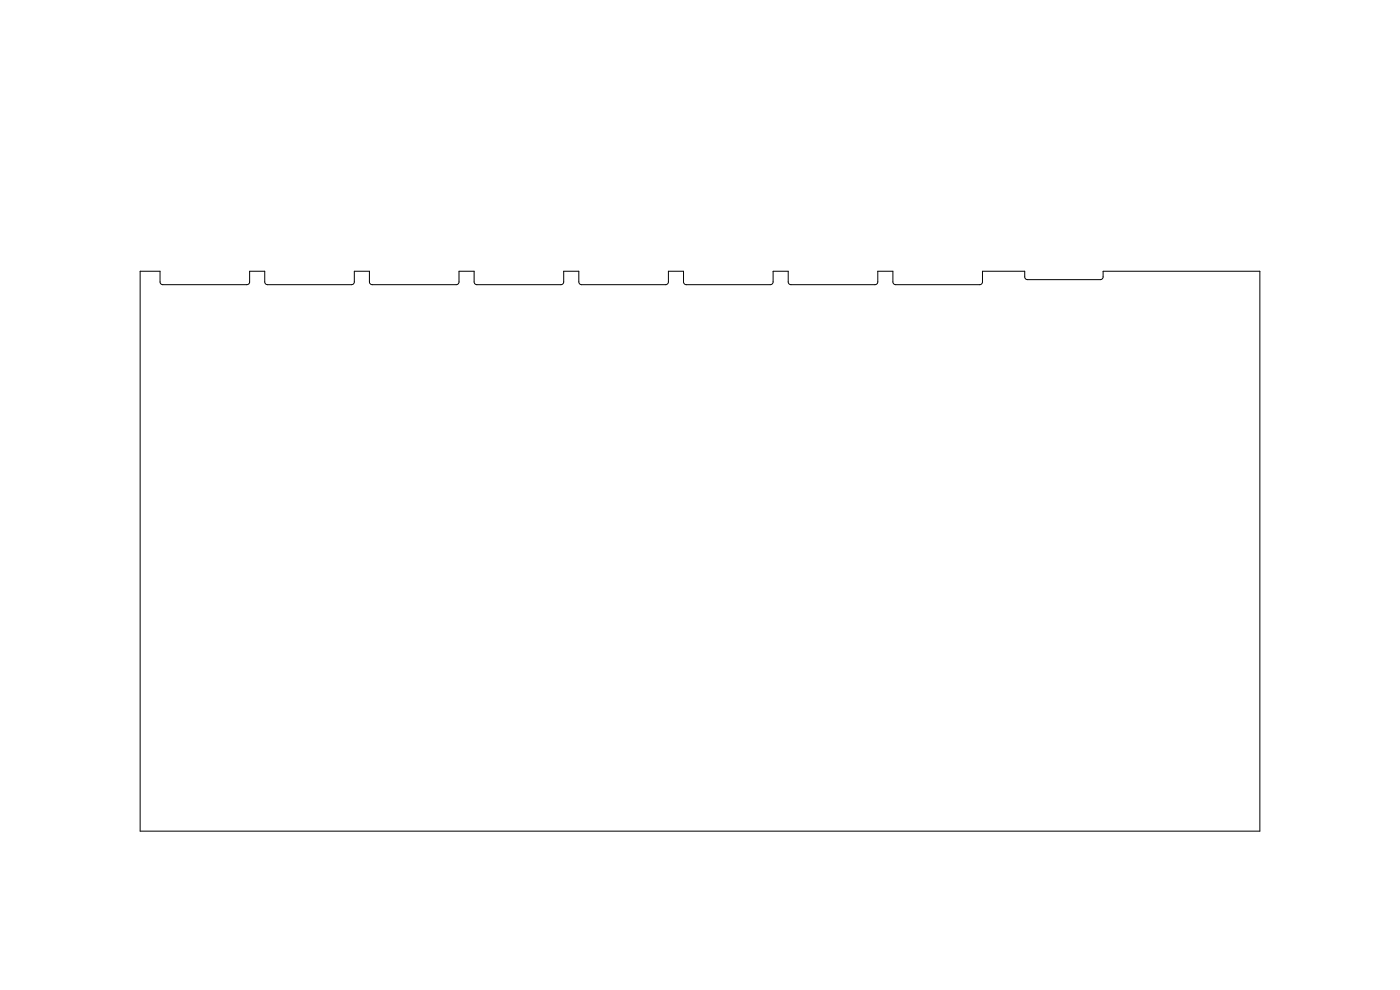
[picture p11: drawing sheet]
<svg xmlns="http://www.w3.org/2000/svg" width="297mm" height="210mm" viewBox="0 0 297 210" stroke-linecap="round" stroke-linejoin="round" font-family="sans-serif">
<path d="M100.6 59.8v-2.3h-3.2v2.4l-.2 .3-.3 .2h-18l-.3-.1-.2-.4v-2.4h-3.2v2.4l-.2 .3-.3 .2h-18l-.3-.1-.2-.4v-2.4h-3.2l-.1 2.4-.1 .3-.3 .2h-18l-.3-.1-.2-.4v-2.4h-4.3v118.8h237.6v-118.8h-33.3v1.4l-.2 .3-.3 .1h-15.5l-.4-.1-.2-.3v-1.4h-9v2.4l-.2 .4-.4 .1h-17.9l-.3-.2-.2-.3v-2.4h-3.2v2.4l-.2 .4-.4 .1h-17.9l-.3-.2-.2-.3v-2.4h-3.2v2.4l-.2 .4-.4 .1h-17.9l-.3-.2-.2-.3v-2.4h-3.2v2.4l-.2 .4-.3 .1h-18l-.3-.2-.2-.3v-2.4h-3.2v2.4l-.2 .4-.4 .1h-17.8l-.4-.2-.2-.4" fill="none" stroke="#000" stroke-width=".21"/>
</svg>
